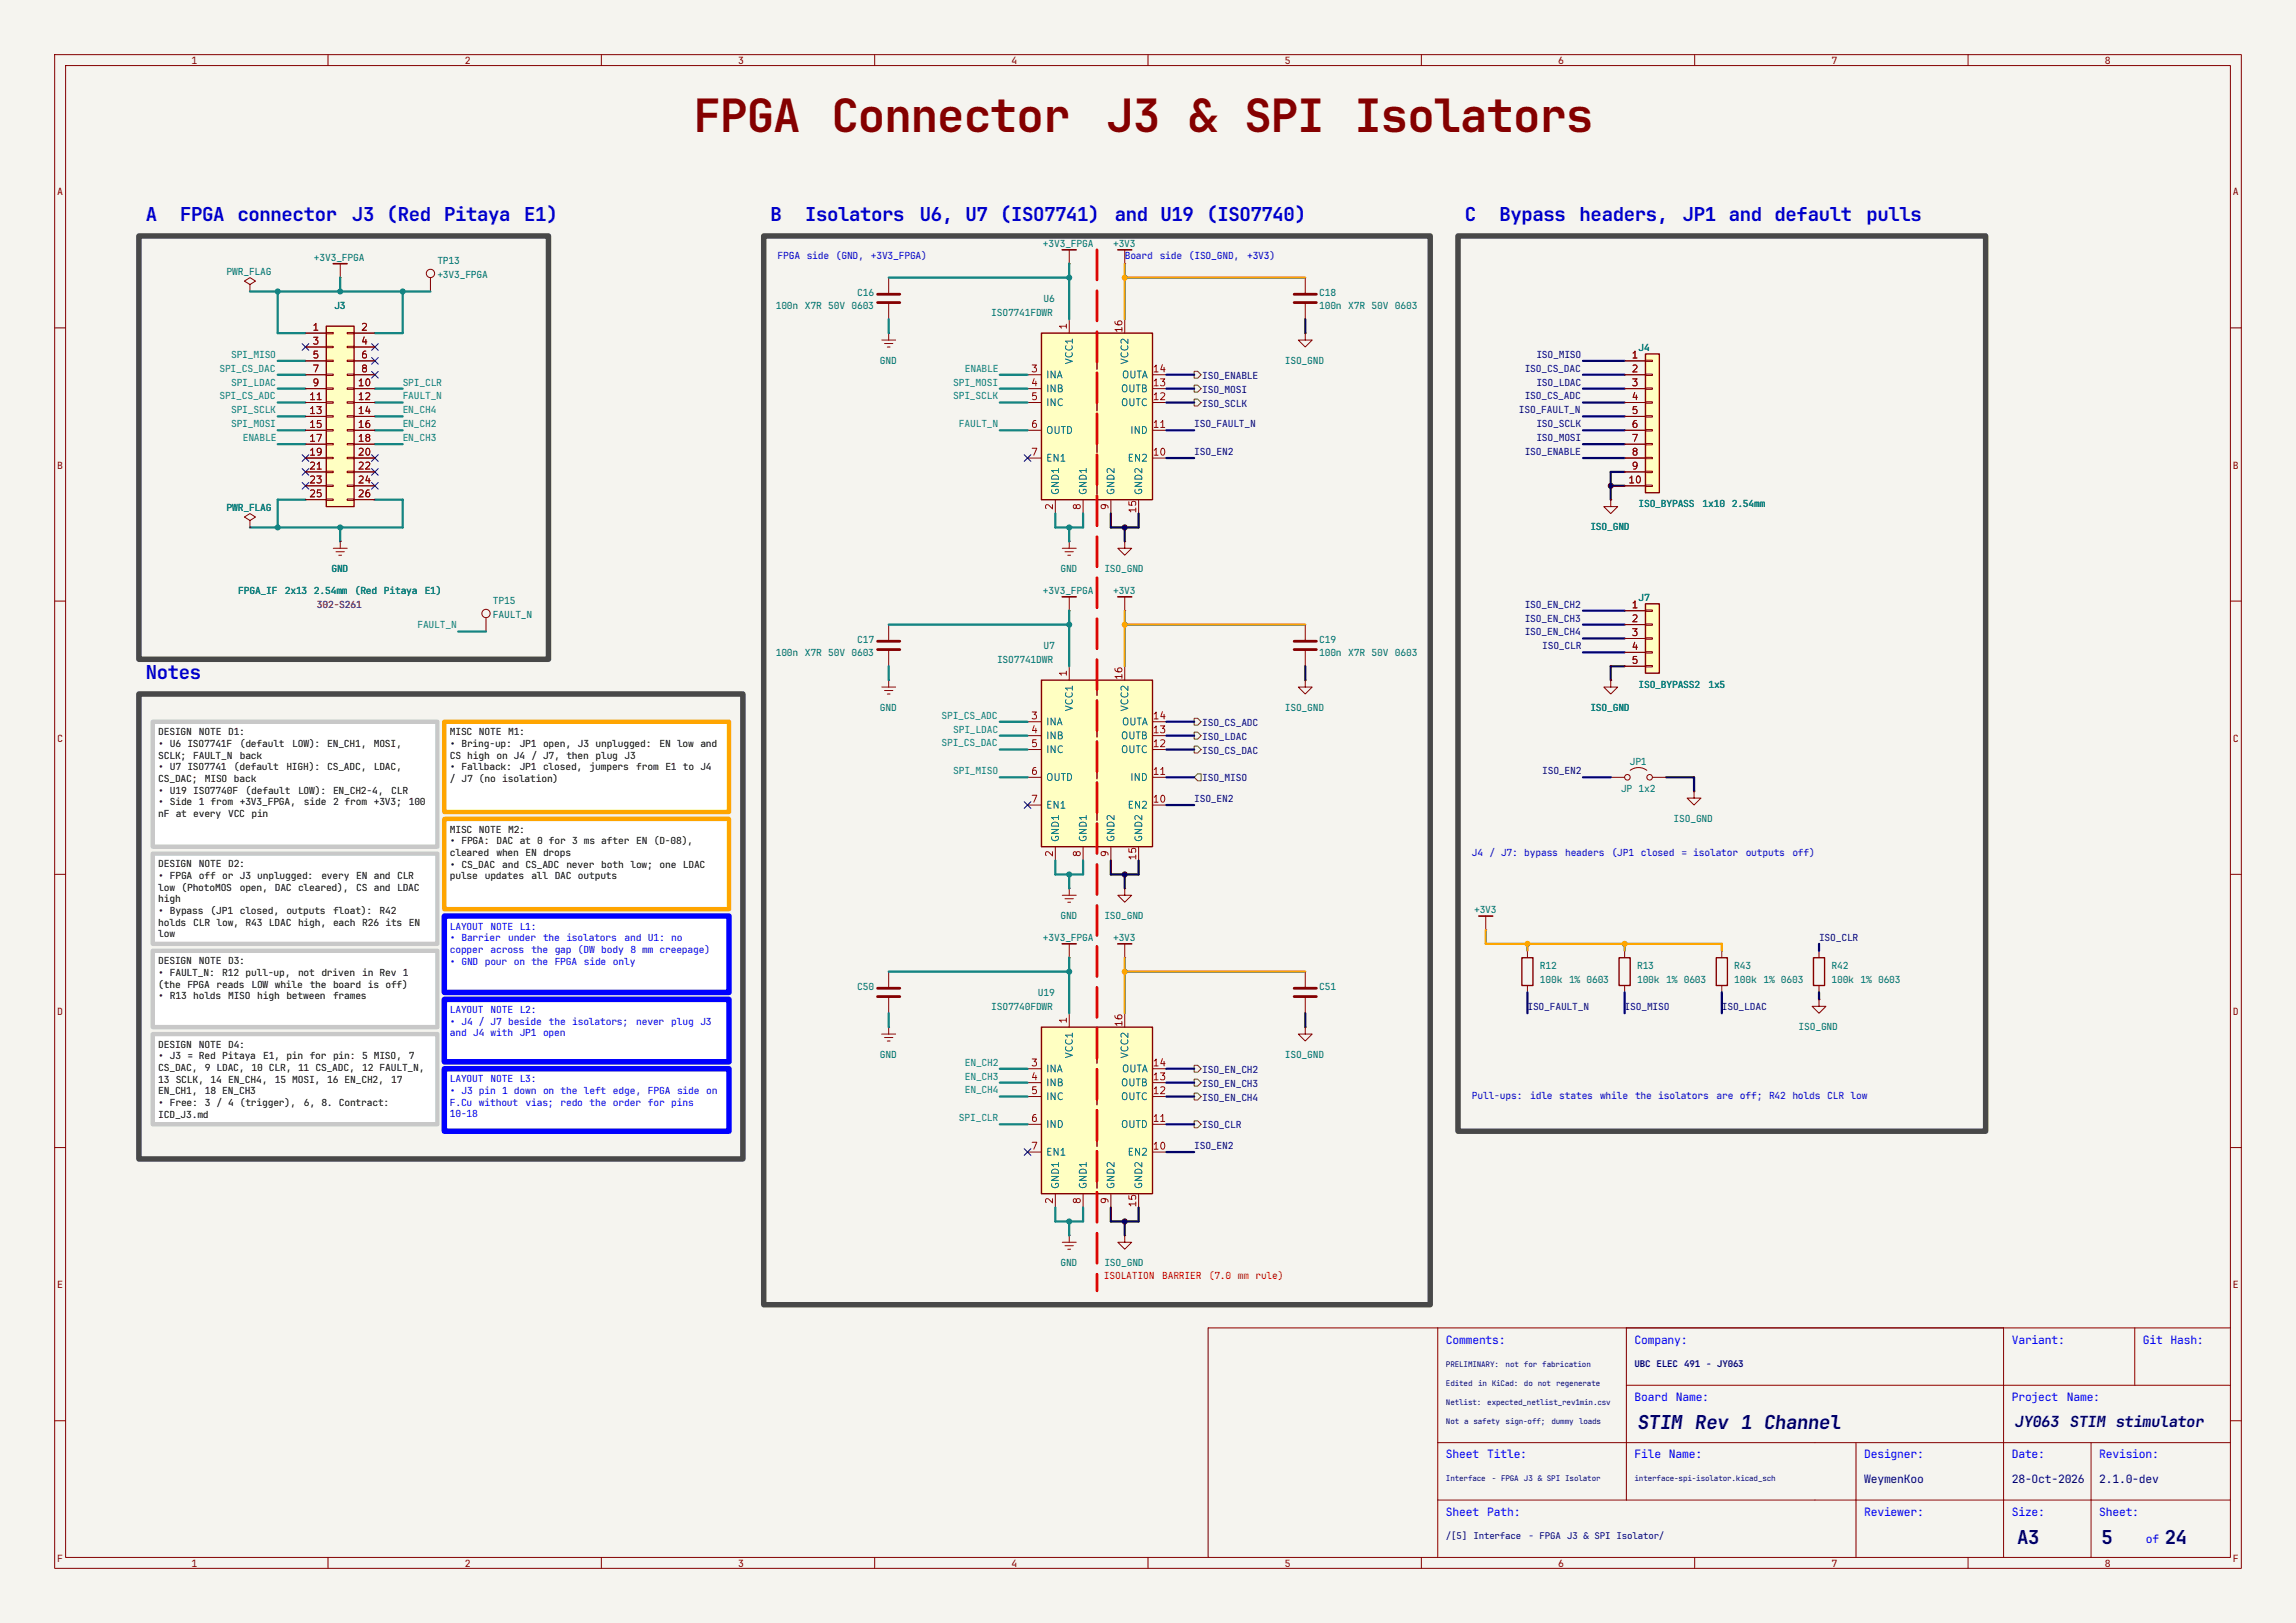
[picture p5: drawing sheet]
<svg xmlns="http://www.w3.org/2000/svg" width="420mm" height="297mm" viewBox="0 0 420 297" stroke-linecap="round" stroke-linejoin="round" font-family="sans-serif">
<defs><g id="words">
<g font-size="8.4" fill="#840000">
<text x="126.9" y="24.1">FPGA Connector</text>
<text x="202.4" y="24.1">J3 &amp; SPI Isolators</text>
</g>
<g font-size="3.5" fill="#0000c2">
<text x="26.7" y="40.4">A</text>
<text x="33" y="40.4">FPGA connector</text>
<text x="64.4" y="40.4">J3 (Red Pitaya</text>
<text x="95.9" y="40.4">E1)</text>
<text x="141" y="40.4">B</text>
<text x="147.3" y="40.4">Isolators</text>
<text x="168.2" y="40.4">U6, U7 (ISO7741)</text>
<text x="203.9" y="40.4">and U19 (ISO7740)</text>
<text x="268" y="40.4">C</text>
<text x="274.3" y="40.4">Bypass</text>
<text x="289" y="40.4">headers,</text>
<text x="307.8" y="40.4">JP1 and default</text>
<text x="341.4" y="40.4">pulls</text>
<text x="26.7" y="124.2">Notes</text>
</g>
<g font-size="3.5" fill="#00007f">
<text x="299.5" y="261.5">STIM Rev 1 Channel</text>
<text x="369" y="282.5">A3</text>
<text x="384.4" y="282.5">5</text>
<text x="396" y="282.5">24</text>
</g>
<g font-size="2.8" fill="#00007f">
<text x="368.5" y="261.2">JY063</text>
<text x="378.6" y="261.2">STIM stimulator</text>
</g>
<g font-size="2.1" fill="#00f">
<text x="264.5" y="245.9">Comments:</text>
<text x="299" y="245.9">Company:</text>
<text x="368" y="245.9">Variant:</text>
<text x="392" y="245.9">Git Hash:</text>
<text x="299" y="256.4">Board</text>
<text x="306.6" y="256.4">Name:</text>
<text x="368" y="256.4">Project</text>
<text x="378.1" y="256.4">Name:</text>
<text x="264.5" y="266.9">Sheet</text>
<text x="272.1" y="266.9">Title:</text>
<text x="299" y="266.9">File Name:</text>
<text x="341" y="266.9">Designer:</text>
<text x="368" y="266.9">Date:</text>
<text x="384" y="266.9">Revision:</text>
<text x="264.5" y="277.4">Sheet</text>
<text x="272.1" y="277.4">Path:</text>
<text x="341" y="277.4">Reviewer:</text>
<text x="368" y="277.4">Size:</text>
<text x="384" y="277.4">Sheet:</text>
<text x="392.5" y="282.4">of</text>
</g>
<g font-size="2.1" fill="#00007f">
<text x="341" y="271.4">WeymenKoo</text>
<text x="368" y="271.4">28-Oct-2026</text>
<text x="384" y="271.4">2.1.0-dev</text>
</g>
<g font-size="1.8" fill="#840000">
<text x="35" y="11.8">1</text>
<text x="85" y="11.8">2</text>
<text x="135" y="11.8">3</text>
<text x="185" y="11.8">4</text>
<text x="235" y="11.8">5</text>
<text x="285" y="11.8">6</text>
<text x="335" y="11.8">7</text>
<text x="385" y="11.8">8</text>
<text x="10.5" y="35.8">A</text>
<text x="408.4" y="35.8">A</text>
<text x="10.5" y="85.8">B</text>
<text x="408.4" y="85.8">B</text>
<text x="10.5" y="135.8">C</text>
<text x="408.4" y="135.8">C</text>
<text x="10.5" y="185.8">D</text>
<text x="408.4" y="185.8">D</text>
<text x="10.5" y="235.8">E</text>
<text x="408.4" y="235.8">E</text>
<text x="10.5" y="285.8">F</text>
<text x="35" y="286.8">1</text>
<text x="85" y="286.8">2</text>
<text x="135" y="286.8">3</text>
<text x="185" y="286.8">4</text>
<text x="235" y="286.8">5</text>
<text x="285" y="286.8">6</text>
<text x="335" y="286.8">7</text>
<text x="385" y="286.8">8</text>
<text x="408.4" y="285.8">F</text>
</g>
<g font-size="1.8" fill="#006464">
<text x="57.4" y="47.7">+3V3_FPGA</text>
<text x="190.8" y="45.2">+3V3_FPGA</text>
<text x="203.6" y="45.2">+3V3</text>
<text x="41.5" y="50.3">PWR_FLAG</text>
<text x="80" y="48.4">TP13</text>
<text x="80" y="50.9">+3V3_FPGA</text>
<text x="61.2" y="56.6">J3</text>
<text x="141.9" y="56.6">100n X7R 50V 0603</text>
<text x="156.8" y="54.1">C16</text>
<text x="181.3" y="57.9">ISO7741FDWR</text>
<text x="190.9" y="55.4">U6</text>
<text x="241.3" y="56.6">100n X7R 50V 0603</text>
<text x="241.3" y="54.1">C18</text>
<text x="299.7" y="64.2">J4</text>
<text x="161" y="66.5">GND</text>
<text x="235" y="66.5">ISO_GND</text>
<text x="41.5" y="93.5">PWR_FLAG</text>
<text x="299.7" y="92.8">ISO_BYPASS</text>
<text x="311.4" y="92.8">1x10 2.54mm</text>
<text x="290.9" y="97">ISO_GND</text>
<text x="60.6" y="104.6">GND</text>
<text x="194" y="104.6">GND</text>
<text x="202" y="104.6">ISO_GND</text>
<text x="43.6" y="108.7">FPGA_IF</text>
<text x="52.1" y="108.7">2x13 2.54mm</text>
<text x="64.9" y="108.7">(Red Pitaya</text>
<text x="77.7" y="108.7">E1)</text>
<text x="90.2" y="110.6">TP15</text>
<text x="90.2" y="113.1">FAULT_N</text>
<text x="190.8" y="108.7">+3V3_FPGA</text>
<text x="203.6" y="108.7">+3V3</text>
<text x="299.7" y="110">J7</text>
<text x="156.8" y="117.6">C17</text>
<text x="190.9" y="118.9">U7</text>
<text x="241.3" y="117.6">C19</text>
<text x="141.9" y="120.1">100n X7R 50V 0603</text>
<text x="182.4" y="121.4">ISO7741DWR</text>
<text x="241.3" y="120.1">100n X7R 50V 0603</text>
<text x="299.7" y="125.8">ISO_BYPASS2</text>
<text x="312.5" y="125.8">1x5</text>
<text x="161" y="130">GND</text>
<text x="235" y="130">ISO_GND</text>
<text x="290.9" y="130">ISO_GND</text>
<text x="298.1" y="139.9">JP1</text>
<text x="296.5" y="144.9">JP 1x2</text>
<text x="306.1" y="150.4">ISO_GND</text>
<text x="269.6" y="167.1">+3V3</text>
<text x="190.8" y="172.2">+3V3_FPGA</text>
<text x="194" y="168.1">GND</text>
<text x="202" y="168.1">ISO_GND</text>
<text x="203.6" y="172.2">+3V3</text>
<text x="281.7" y="177.3">R12</text>
<text x="281.7" y="179.8">100k 1% 0603</text>
<text x="299.5" y="177.3">R13</text>
<text x="299.5" y="179.8">100k 1% 0603</text>
<text x="317.2" y="177.3">R43</text>
<text x="317.2" y="179.8">100k 1% 0603</text>
<text x="335" y="177.3">R42</text>
<text x="335" y="179.8">100k 1% 0603</text>
<text x="156.8" y="181.1">C50</text>
<text x="181.3" y="184.9">ISO7740FDWR</text>
<text x="189.8" y="182.4">U19</text>
<text x="241.3" y="181.1">C51</text>
<text x="329" y="188.5">ISO_GND</text>
<text x="161" y="193.5">GND</text>
<text x="235" y="193.5">ISO_GND</text>
<text x="194" y="231.6">GND</text>
<text x="202" y="231.6">ISO_GND</text>
</g>
<g font-size="1.8" fill="#0000c2">
<text x="142.2" y="47.4">FPGA side (GND,</text>
<text x="159.3" y="47.4">+3V3_FPGA)</text>
<text x="205.7" y="47.4">Board</text>
<text x="212.1" y="47.4">side (ISO_GND,</text>
<text x="228.1" y="47.4">+3V3)</text>
<text x="269.2" y="156.6">J4 / J7: bypass</text>
<text x="286.3" y="156.6">headers</text>
<text x="294.8" y="156.6">(JP1 closed</text>
<text x="307.6" y="156.6">= isolator</text>
<text x="319.3" y="156.6">outputs</text>
<text x="327.9" y="156.6">off)</text>
<text x="269.2" y="201">Pull-ups:</text>
<text x="279.9" y="201">idle states</text>
<text x="292.7" y="201">while</text>
<text x="299.1" y="201">the isolators</text>
<text x="314" y="201">are off; R42 holds</text>
<text x="334.3" y="201">CLR low</text>
</g>
<g font-size="1.8" fill="#008484">
<text x="42.3" y="65.5">SPI_MISO</text>
<text x="40.1" y="68">SPI_CS_DAC</text>
<text x="42.3" y="70.6">SPI_LDAC</text>
<text x="73.7" y="70.6">SPI_CLR</text>
<text x="174.4" y="70.6">SPI_MOSI</text>
<text x="176.5" y="68">ENABLE</text>
<text x="40.1" y="73.1">SPI_CS_ADC</text>
<text x="42.3" y="75.6">SPI_SCLK</text>
<text x="73.7" y="73.1">FAULT_N</text>
<text x="73.7" y="75.6">EN_CH4</text>
<text x="174.4" y="73.1">SPI_SCLK</text>
<text x="42.3" y="78.2">SPI_MOSI</text>
<text x="44.4" y="80.7">ENABLE</text>
<text x="73.7" y="80.7">EN_CH3</text>
<text x="73.7" y="78.2">EN_CH2</text>
<text x="175.4" y="78.2">FAULT_N</text>
<text x="76.4" y="115">FAULT_N</text>
<text x="172.2" y="131.5">SPI_CS_ADC</text>
<text x="172.2" y="136.6">SPI_CS_DAC</text>
<text x="174.4" y="134.1">SPI_LDAC</text>
<text x="174.4" y="141.7">SPI_MISO</text>
<text x="176.5" y="197.6">EN_CH3</text>
<text x="176.5" y="195">EN_CH2</text>
<text x="176.5" y="200.1">EN_CH4</text>
<text x="175.4" y="205.2">SPI_CLR</text>
</g>
<g font-size="1.8" fill="#000084">
<text x="281" y="65.5">ISO_MISO</text>
<text x="219.9" y="69.3">ISO_ENABLE</text>
<text x="219.9" y="71.9">ISO_MOSI</text>
<text x="278.9" y="68">ISO_CS_DAC</text>
<text x="281" y="70.6">ISO_LDAC</text>
<text x="219.9" y="74.4">ISO_SCLK</text>
<text x="277.8" y="75.6">ISO_FAULT_N</text>
<text x="278.9" y="73.1">ISO_CS_ADC</text>
<text x="218.4" y="83.3">ISO_EN2</text>
<text x="218.4" y="78.2">ISO_FAULT_N</text>
<text x="278.9" y="83.3">ISO_ENABLE</text>
<text x="281" y="80.7">ISO_MOSI</text>
<text x="281" y="78.2">ISO_SCLK</text>
<text x="278.9" y="111.2">ISO_EN_CH2</text>
<text x="278.9" y="113.7">ISO_EN_CH3</text>
<text x="278.9" y="116.3">ISO_EN_CH4</text>
<text x="282.1" y="118.8">ISO_CLR</text>
<text x="219.9" y="137.9">ISO_CS_DAC</text>
<text x="219.9" y="135.4">ISO_LDAC</text>
<text x="219.9" y="132.8">ISO_CS_ADC</text>
<text x="219.9" y="143">ISO_MISO</text>
<text x="282.1" y="141.7">ISO_EN2</text>
<text x="218.4" y="146.8">ISO_EN2</text>
<text x="332.7" y="172.2">ISO_CLR</text>
<text x="279.4" y="184.9">ISO_FAULT_N</text>
<text x="297.2" y="184.9">ISO_MISO</text>
<text x="315" y="184.9">ISO_LDAC</text>
<text x="219.9" y="196.3">ISO_EN_CH2</text>
<text x="219.9" y="198.9">ISO_EN_CH3</text>
<text x="219.9" y="201.4">ISO_EN_CH4</text>
<text x="219.9" y="206.5">ISO_CLR</text>
<text x="218.4" y="210.3">ISO_EN2</text>
</g>
<text font-size="1.8" fill="#840084" x="58" y="111.2">302-S261</text>
<g font-size="1.8">
<text x="28.9" y="134.6">DESIGN</text>
<text x="28.9" y="136.7">• U6 ISO7741F</text>
<text x="36.4" y="134.6">NOTE D1:</text>
<text x="43.9" y="136.7">(default</text>
<text x="53.5" y="136.7">LOW):</text>
<text x="59.8" y="136.7">EN_CH1,</text>
<text x="68.4" y="136.7">MOSI,</text>
<text x="82.3" y="134.6">MISC NOTE M1:</text>
<text x="82.3" y="136.7">• Bring-up:</text>
<text x="95.1" y="136.7">JP1 open,</text>
<text x="105.7" y="136.7">J3 unplugged:</text>
<text x="120.6" y="136.7">EN low and</text>
<text x="28.9" y="138.8">SCLK;</text>
<text x="28.9" y="141">• U7 ISO7741</text>
<text x="28.9" y="143.1">CS_DAC;</text>
<text x="35.3" y="138.8">FAULT_N</text>
<text x="37.5" y="143.1">MISO back</text>
<text x="42.8" y="141">(default</text>
<text x="43.9" y="138.8">back</text>
<text x="52.4" y="141">HIGH):</text>
<text x="59.8" y="141">CS_ADC,</text>
<text x="68.4" y="141">LDAC,</text>
<text x="82.3" y="138.8">CS high on J4 / J7, then plug J3</text>
<text x="82.3" y="141">• Fallback:</text>
<text x="82.3" y="143.1">/ J7 (no isolation)</text>
<text x="95.1" y="141">JP1 closed,</text>
<text x="107.9" y="141">jumpers</text>
<text x="116.4" y="141">from E1 to J4</text>
<text x="28.9" y="145.2">• U19 ISO7740F</text>
<text x="28.9" y="147.4">• Side 1 from +3V3_FPGA,</text>
<text x="28.9" y="149.5">nF at every</text>
<text x="41.7" y="149.5">VCC pin</text>
<text x="44.9" y="145.2">(default</text>
<text x="54.5" y="145.2">LOW):</text>
<text x="55.6" y="147.4">side 2 from +3V3;</text>
<text x="60.9" y="145.2">EN_CH2-4,</text>
<text x="71.6" y="145.2">CLR</text>
<text x="74.8" y="147.4">100</text>
<text x="82.3" y="152.3">MISC NOTE M2:</text>
<text x="82.3" y="154.5">• FPGA:</text>
<text x="90.8" y="154.5">DAC at 0 for 3 ms after</text>
<text x="116.4" y="154.5">EN (D-08),</text>
<text x="28.9" y="158.7">DESIGN</text>
<text x="28.9" y="160.8">• FPGA off or J3 unplugged:</text>
<text x="36.4" y="158.7">NOTE D2:</text>
<text x="58.8" y="160.8">every</text>
<text x="65.2" y="160.8">EN and CLR</text>
<text x="82.3" y="156.6">cleared</text>
<text x="82.3" y="158.7">• CS_DAC</text>
<text x="82.3" y="160.9">pulse</text>
<text x="88.7" y="160.9">updates</text>
<text x="90.8" y="156.6">when EN drops</text>
<text x="91.9" y="158.7">and CS_ADC</text>
<text x="97.2" y="160.9">all DAC outputs</text>
<text x="103.6" y="158.7">never</text>
<text x="110" y="158.7">both low; one LDAC</text>
<text x="28.9" y="163">low (PhotoMOS</text>
<text x="28.9" y="165.1">high</text>
<text x="28.9" y="167.2">• Bypass</text>
<text x="38.5" y="167.2">(JP1 closed,</text>
<text x="43.9" y="163">open,</text>
<text x="50.3" y="163">DAC cleared),</text>
<text x="52.4" y="167.2">outputs</text>
<text x="60.9" y="167.2">float):</text>
<text x="65.2" y="163">CS and LDAC</text>
<text x="69.4" y="167.2">R42</text>
<text x="28.9" y="169.4">holds</text>
<text x="28.9" y="171.5">low</text>
<text x="35.3" y="169.4">CLR low, R43 LDAC high,</text>
<text x="60.9" y="169.4">each R26 its EN</text>
<text x="28.9" y="176.5">DESIGN</text>
<text x="28.9" y="178.6">• FAULT_N:</text>
<text x="36.4" y="176.5">NOTE D3:</text>
<text x="40.7" y="178.6">R12 pull-up,</text>
<text x="54.5" y="178.6">not driven</text>
<text x="66.2" y="178.6">in Rev 1</text>
<text x="28.9" y="180.7">(the FPGA reads</text>
<text x="28.9" y="182.9">• R13 holds</text>
<text x="41.7" y="182.9">MISO high between</text>
<text x="46" y="180.7">LOW while</text>
<text x="56.7" y="180.7">the board</text>
<text x="60.9" y="182.9">frames</text>
<text x="67.3" y="180.7">is off)</text>
<text x="28.9" y="191.7">DESIGN</text>
<text x="36.4" y="191.7">NOTE D4:</text>
<text x="28.9" y="193.9">• J3 = Red Pitaya</text>
<text x="28.9" y="196">CS_DAC,</text>
<text x="37.5" y="196">9 LDAC,</text>
<text x="46" y="196">10 CLR, 11 CS_ADC,</text>
<text x="48.1" y="193.9">E1, pin for pin: 5 MISO,</text>
<text x="66.2" y="196">12 FAULT_N,</text>
<text x="74.8" y="193.9">7</text>
<text x="28.9" y="198.1">13 SCLK,</text>
<text x="28.9" y="200.3">EN_CH1,</text>
<text x="28.9" y="202.4">• Free:</text>
<text x="37.5" y="200.3">18 EN_CH3</text>
<text x="37.5" y="202.4">3 / 4 (trigger),</text>
<text x="38.5" y="198.1">14 EN_CH4,</text>
<text x="50.3" y="198.1">15 MOSI,</text>
<text x="55.6" y="202.4">6, 8. Contract:</text>
<text x="59.8" y="198.1">16 EN_CH2,</text>
<text x="71.6" y="198.1">17</text>
<text x="28.9" y="204.5">ICD_J3.md</text>
</g>
<g font-size="1.8" fill="#00f">
<text x="82.3" y="170.1">LAYOUT</text>
<text x="82.3" y="172.3">• Barrier</text>
<text x="89.7" y="170.1">NOTE L1:</text>
<text x="92.9" y="172.3">under</text>
<text x="99.3" y="172.3">the isolators</text>
<text x="114.3" y="172.3">and U1: no</text>
<text x="82.3" y="174.4">copper</text>
<text x="82.3" y="176.5">• GND pour on the FPGA side only</text>
<text x="89.7" y="174.4">across</text>
<text x="97.2" y="174.4">the gap (DW body 8 mm creepage)</text>
<text x="82.3" y="185.4">LAYOUT</text>
<text x="89.7" y="185.4">NOTE L2:</text>
<text x="82.3" y="187.5">• J4 / J7 beside</text>
<text x="82.3" y="189.6">and J4 with JP1 open</text>
<text x="100.4" y="187.5">the isolators;</text>
<text x="116.4" y="187.5">never</text>
<text x="122.8" y="187.5">plug J3</text>
<text x="82.3" y="198.1">LAYOUT</text>
<text x="82.3" y="200.2">• J3 pin 1 down on the left edge,</text>
<text x="82.3" y="202.3">F.Cu without</text>
<text x="89.7" y="198.1">NOTE L3:</text>
<text x="96.1" y="202.3">vias;</text>
<text x="102.5" y="202.3">redo the order</text>
<text x="118.5" y="200.2">FPGA side on</text>
<text x="118.5" y="202.3">for pins</text>
<text x="82.3" y="204.5">10-18</text>
</g>
<g font-size="1.8" fill="#f00">
<text x="201.9" y="234.1">ISOLATION</text>
<text x="212.6" y="234.1">BARRIER</text>
<text x="221.1" y="234.1">(7.0 mm rule)</text>
</g>
<g font-size="1.7" fill="#00007f">
<text x="299" y="250.2">UBC ELEC 491 - JY063</text>
<text x="264.5" y="281.7">/[5] Interface</text>
<text x="279.6" y="281.7">- FPGA J3 &amp; SPI Isolator/</text>
</g>
<g font-size="1.4" fill="#00007f">
<text x="264.5" y="250.1">PRELIMINARY:</text>
<text x="275.4" y="250.1">not for fabrication</text>
<text x="264.5" y="253.6">Edited</text>
<text x="264.5" y="257.1">Netlist:</text>
<text x="270.4" y="253.6">in KiCad:</text>
<text x="272.1" y="257.1">expected_netlist_rev1min.csv</text>
<text x="278.8" y="253.6">do not regenerate</text>
<text x="264.5" y="260.6">Not a safety</text>
<text x="275.4" y="260.6">sign-off;</text>
<text x="283.8" y="260.6">dummy</text>
<text x="288.8" y="260.6">loads</text>
<text x="264.5" y="271.1">Interface</text>
<text x="272.9" y="271.1">- FPGA J3 &amp; SPI Isolator</text>
<text x="299" y="271.1">interface-spi-isolator.kicad_sch</text>
</g>
<g font-size="1.3" fill="#a90000">
<text x="57.1" y="60.8">1</text>
<text x="57.1" y="63.4">3</text>
<text x="57.1" y="65.9">5</text>
<text x="65.9" y="60.8">2</text>
<text x="65.9" y="63.4">4</text>
<text x="65.9" y="65.9">6</text>
<text x="195.4" y="60.4" transform="rotate(-90 195.4 60.4)">1</text>
<text x="205.6" y="61" transform="rotate(-90 205.6 61)">16</text>
<text x="298.4" y="65.9">1</text>
<text x="57.1" y="68.4">7</text>
<text x="57.1" y="71">9</text>
<text x="65.3" y="71">10</text>
<text x="65.9" y="68.4">8</text>
<text x="188.5" y="68.4">3</text>
<text x="188.5" y="71">4</text>
<text x="210.8" y="71">13</text>
<text x="210.8" y="68.4">14</text>
<text x="298.4" y="68.4">2</text>
<text x="298.4" y="71">3</text>
<text x="56.4" y="73.5">11</text>
<text x="56.4" y="76.1">13</text>
<text x="65.3" y="73.5">12</text>
<text x="65.3" y="76.1">14</text>
<text x="188.5" y="73.5">5</text>
<text x="210.8" y="73.5">12</text>
<text x="298.4" y="73.5">4</text>
<text x="298.4" y="76.1">5</text>
<text x="56.4" y="78.6">15</text>
<text x="56.4" y="81.1">17</text>
<text x="56.4" y="83.7">19</text>
<text x="65.3" y="78.6">16</text>
<text x="65.3" y="81.1">18</text>
<text x="65.3" y="83.7">20</text>
<text x="188.5" y="78.6">6</text>
<text x="188.5" y="83.7">7</text>
<text x="210.8" y="83.7">10</text>
<text x="210.8" y="78.6">11</text>
<text x="298.4" y="78.6">6</text>
<text x="298.4" y="81.1">7</text>
<text x="298.4" y="83.7">8</text>
<text x="56.4" y="86.2">21</text>
<text x="56.4" y="88.8">23</text>
<text x="65.3" y="86.2">22</text>
<text x="65.3" y="88.8">24</text>
<text x="297.7" y="88.8">10</text>
<text x="298.4" y="86.2">9</text>
<text x="56.4" y="91.3">25</text>
<text x="65.3" y="91.3">26</text>
<text x="192.9" y="93.4" transform="rotate(-90 192.9 93.4)">2</text>
<text x="198" y="93.4" transform="rotate(-90 198 93.4)">8</text>
<text x="203.1" y="93.4" transform="rotate(-90 203.1 93.4)">9</text>
<text x="208.1" y="94" transform="rotate(-90 208.1 94)">15</text>
<text x="298.4" y="111.6">1</text>
<text x="298.4" y="114.2">2</text>
<text x="298.4" y="116.7">3</text>
<text x="298.4" y="119.2">4</text>
<text x="195.4" y="123.9" transform="rotate(-90 195.4 123.9)">1</text>
<text x="205.6" y="124.5" transform="rotate(-90 205.6 124.5)">16</text>
<text x="298.4" y="121.8">5</text>
<text x="188.5" y="131.9">3</text>
<text x="210.8" y="131.9">14</text>
<text x="188.5" y="134.5">4</text>
<text x="188.5" y="137">5</text>
<text x="210.8" y="137">12</text>
<text x="210.8" y="134.5">13</text>
<text x="188.5" y="142.1">6</text>
<text x="210.8" y="142.1">11</text>
<text x="188.5" y="147.2">7</text>
<text x="210.8" y="147.2">10</text>
<text x="192.9" y="156.9" transform="rotate(-90 192.9 156.9)">2</text>
<text x="198" y="156.9" transform="rotate(-90 198 156.9)">8</text>
<text x="203.1" y="156.9" transform="rotate(-90 203.1 156.9)">9</text>
<text x="208.1" y="157.5" transform="rotate(-90 208.1 157.5)">15</text>
<text x="195.4" y="187.4" transform="rotate(-90 195.4 187.4)">1</text>
<text x="205.6" y="188" transform="rotate(-90 205.6 188)">16</text>
<text x="188.5" y="195.4">3</text>
<text x="188.5" y="198">4</text>
<text x="210.8" y="198">13</text>
<text x="210.8" y="195.4">14</text>
<text x="188.5" y="200.5">5</text>
<text x="210.8" y="200.5">12</text>
<text x="188.5" y="205.6">6</text>
<text x="210.8" y="205.6">11</text>
<text x="188.5" y="210.7">7</text>
<text x="210.8" y="210.7">10</text>
<text x="192.9" y="220.4" transform="rotate(-90 192.9 220.4)">2</text>
<text x="198" y="220.4" transform="rotate(-90 198 220.4)">8</text>
<text x="203.1" y="220.4" transform="rotate(-90 203.1 220.4)">9</text>
<text x="208.1" y="221" transform="rotate(-90 208.1 221)">15</text>
</g>
<g font-size="1.3" fill="#006464">
<text x="191.2" y="69.5">INA</text>
<text x="196.5" y="66.8" transform="rotate(-90 196.5 66.8)">VCC1</text>
<text x="205.1" y="69.5">OUTA</text>
<text x="206.7" y="66.8" transform="rotate(-90 206.7 66.8)">VCC2</text>
<text x="191.2" y="72.1">INB</text>
<text x="191.2" y="74.6">INC</text>
<text x="204.9" y="74.6">OUTC</text>
<text x="204.9" y="72.1">OUTB</text>
<text x="191.2" y="79.7">OUTD</text>
<text x="206.6" y="79.7">IND</text>
<text x="191.2" y="84.8">EN1</text>
<text x="206.1" y="84.8">EN2</text>
<text x="194" y="90.7" transform="rotate(-90 194 90.7)">GND1</text>
<text x="199.1" y="90.7" transform="rotate(-90 199.1 90.7)">GND1</text>
<text x="204.2" y="90.7" transform="rotate(-90 204.2 90.7)">GND2</text>
<text x="209.2" y="90.7" transform="rotate(-90 209.2 90.7)">GND2</text>
<text x="196.5" y="130.3" transform="rotate(-90 196.5 130.3)">VCC1</text>
<text x="206.7" y="130.3" transform="rotate(-90 206.7 130.3)">VCC2</text>
<text x="191.2" y="133">INA</text>
<text x="191.2" y="135.6">INB</text>
<text x="204.9" y="135.6">OUTB</text>
<text x="205.1" y="133">OUTA</text>
<text x="191.2" y="138.1">INC</text>
<text x="191.2" y="143.2">OUTD</text>
<text x="204.9" y="138.1">OUTC</text>
<text x="206.6" y="143.2">IND</text>
<text x="191.2" y="148.3">EN1</text>
<text x="206.1" y="148.3">EN2</text>
<text x="194" y="154.2" transform="rotate(-90 194 154.2)">GND1</text>
<text x="199.1" y="154.2" transform="rotate(-90 199.1 154.2)">GND1</text>
<text x="204.2" y="154.2" transform="rotate(-90 204.2 154.2)">GND2</text>
<text x="209.2" y="154.2" transform="rotate(-90 209.2 154.2)">GND2</text>
<text x="191.2" y="196.5">INA</text>
<text x="196.5" y="193.8" transform="rotate(-90 196.5 193.8)">VCC1</text>
<text x="205.1" y="196.5">OUTA</text>
<text x="206.7" y="193.8" transform="rotate(-90 206.7 193.8)">VCC2</text>
<text x="191.2" y="199.1">INB</text>
<text x="191.2" y="201.6">INC</text>
<text x="204.9" y="201.6">OUTC</text>
<text x="204.9" y="199.1">OUTB</text>
<text x="191.2" y="206.7">IND</text>
<text x="204.9" y="206.7">OUTD</text>
<text x="191.2" y="211.8">EN1</text>
<text x="206.1" y="211.8">EN2</text>
<text x="194" y="217.7" transform="rotate(-90 194 217.7)">GND1</text>
<text x="199.1" y="217.7" transform="rotate(-90 199.1 217.7)">GND1</text>
<text x="204.2" y="217.7" transform="rotate(-90 204.2 217.7)">GND2</text>
<text x="209.2" y="217.7" transform="rotate(-90 209.2 217.7)">GND2</text>
</g>
</g></defs>
<path d="M0 0h420v297h-420z" fill="#f5f4ef" stroke="#f5f4ef" stroke-width=".18"/>
<g fill="none" stroke="#840000" stroke-width=".18">
<path d="M10 10h400v277h-400zM12 12h396v273h-396zM60 10v2M110 10v2M160 10v2M210 10v2M260 10v2M310 10v2M360 10v2M10 60h2M408 60h2M10 110h2"/>
<path d="M408 110h2M10 160h2M408 160h2M10 210h2M408 210h2M263 243v42M297.5 253.5h110.5M297.5 243v31.5M366.5 243v42M390.5 243v10.5M408 243h-187v42M10 260h2"/>
<path d="M263 274.5h145M263 264h145M339.5 264v21M382.5 264v21M408 260h2M60 285v2M110 285v2M160 285v2M210 285v2M260 285v2M310 285v2M360 285v2"/>
</g>
<g fill="#fff">
<path d="M81.3 195.6h52v11.4h-52z"/>
<path d="M81.3 182.9h52v11.4h-52z"/>
<path d="M81.3 167.6h52v14h-52z"/>
<path d="M81.3 149.9h52v16.5h-52z"/>
<path d="M81.3 132.1h52v16.5h-52z"/>
<path d="M27.9 189.2h52.1v16.5h-52.1z"/>
<path d="M27.9 132.1h52.1v22.8h-52.1z"/>
<path d="M27.9 174h52.1v14h-52.1z"/>
<path d="M27.9 156.2h52.1v16.5h-52.1z"/>
</g>
<g fill="none" stroke="#840000" stroke-width=".18">
<path d="M45.7 95.3l1-.7-1-.6-1 .6 1 .7v1.2M45.7 96.5h.1M62.2 99.1h.1M62.2 99.1v1.2M61 100.3h2.5M61.5 101h1.5M62 101.6h.5M88.9 113v2.6M294.6 142.2h2.6M298.2 141a2.54 2.54 0 0 1 3 0M302.3 142.2h2.5M315 174v1.3"/>
<path d="M315 180.3v1.3"/>
<circle cx="88.9" cy="112.3" r=".76"/>
<circle cx="297.7" cy="142.2" r=".51"/>
<circle cx="301.8" cy="142.2" r=".51"/>
</g>
<path d="M313.9 175.3h2.1v5h-2.1z" fill="none" stroke="#840000" stroke-width=".25"/>
<path d="M59.7 59.7h5.1v33h-5.1z" fill="#ffffc2"/>
<path d="M59.7 59.7h5.1v33h-5.1z" fill="none" stroke="#840000" stroke-width=".25"/>
<g fill="none" stroke="#840000" stroke-width=".18">
<path d="M45.7 52.1l1-.7-1-.6-1 .6 1 .7v1.2M45.7 53.3h.1M62.2 50.8h.1M62.2 48.3v2.5M78.7 50.8v2.5M162.6 50.8v2.8M162.6 55.6v2.8M195.6 48.3h.1M195.6 45.7v2.6M55.9 61h3.8M55.9 63.5h3.8M55.9 66h3.8"/>
<path d="M55.9 68.6h3.8M55.9 71.1h3.8M55.9 73.7h3.8M55.9 76.2h3.8M55.9 78.7h3.8M59.7 60.8h1.3v.3h-1.3zM59.7 63.4h1.3v.2h-1.3zM59.7 65.9h1.3v.3h-1.3zM59.7 68.5h1.3v.2h-1.3zM59.7 71h1.3v.2h-1.3zM59.7 73.5h1.3v.3h-1.3zM59.7 76.1h1.3v.2h-1.3z"/>
<path d="M59.7 78.6h1.3v.3h-1.3zM63.5 60.8h1.3v.3h-1.3zM63.5 63.4h1.3v.2h-1.3zM63.5 65.9h1.3v.3h-1.3zM63.5 68.5h1.3v.2h-1.3zM63.5 71h1.3v.2h-1.3zM63.5 73.5h1.3v.3h-1.3zM63.5 76.1h1.3v.2h-1.3zM63.5 78.6h1.3v.3h-1.3zM64.8 61h3.8M64.8 63.5h3.8M64.8 66h3.8"/>
<path d="M64.8 68.6h3.8M64.8 71.1h3.8M64.8 73.7h3.8M64.8 76.2h3.8M64.8 78.7h3.8M161.3 62.2h2.5M161.8 62.9h1.5M162.3 63.5h.5M162.6 61h.1M162.6 61v1.2M55.9 81.3h3.8M55.9 83.8h3.8"/>
<path d="M55.9 86.4h3.8M55.9 88.9h3.8M55.9 91.4h3.8M59.7 81.2h1.3v.2h-1.3zM59.7 83.7h1.3v.2h-1.3zM59.7 86.2h1.3v.3h-1.3zM59.7 88.8h1.3v.2h-1.3zM59.7 91.3h1.3v.3h-1.3zM63.5 81.2h1.3v.2h-1.3zM63.5 83.7h1.3v.2h-1.3zM63.5 86.2h1.3v.3h-1.3zM63.5 88.8h1.3v.2h-1.3z"/>
<path d="M63.5 91.3h1.3v.3h-1.3zM64.8 81.3h3.8M64.8 83.8h3.8M64.8 86.4h3.8M64.8 88.9h3.8M64.8 91.4h3.8M195.6 99.1h.1M195.6 99.1v1.2M162.6 114.3v2.8M162.6 119.1v2.8M194.3 100.3h2.5M194.8 101h1.5"/>
<path d="M195.3 101.6h.5M195.6 111.8h.1M195.6 109.2v2.6M161.3 125.7h2.5M161.8 126.4h1.5M162.3 127h.5M162.6 124.5h.1M162.6 124.5v1.2M162.6 177.8v2.8M194.3 163.8h2.5M194.8 164.5h1.5M195.3 165.1h.5"/>
<path d="M195.6 162.6h.1M195.6 175.3h.1M195.6 162.6v1.2M195.6 172.7v2.6M205.7 175.3h.1M205.7 162.6v1.2h1.3l-1.3 1.3-1.2-1.3h1.2M205.7 162.6h.1M205.7 172.7v2.6M161.3 189.2h2.5M161.8 189.9h1.5M162.3 190.5h.5M162.6 188h.1"/>
<path d="M162.6 182.6v2.8M162.6 188v1.2M238.8 188v1.2h1.2l-1.2 1.3-1.3-1.3h1.3M238.8 188h.1"/>
<circle cx="78.7" cy="50" r=".76"/>
</g>
<path d="M61 48.3h2.5M194.3 45.7h2.5M194.3 109.2h2.5M194.3 172.7h2.5M204.5 172.7h2.5" fill="none" stroke="#840000" stroke-width=".3"/>
<path d="M160.5 53.8h4.1M160.5 55.4h4.1M160.5 117.3h4.1M160.5 118.9h4.1M160.5 180.8h4.1M160.5 182.4h4.1" fill="none" stroke="#840000" stroke-width=".51"/>
<path d="M301 110.5h2.5v12.7h-2.5z" fill="#ffffc2"/>
<path d="M301 110.5h2.5v12.7h-2.5z" fill="none" stroke="#840000" stroke-width=".25"/>
<g fill="none" stroke="#840000" stroke-width=".18">
<path d="M205.7 99.1v1.2h1.3l-1.3 1.3-1.2-1.3h1.2M205.7 99.1h.1M205.7 111.8h.1M205.7 109.2v2.6M238.8 114.3v2.8M238.8 119.1v2.8M297.2 111.8h3.8M297.2 114.3h3.8M297.2 116.8h3.8M297.2 119.4h3.8M301 111.6h1.3v.3h-1.3zM301 114.2h1.3v.2h-1.3z"/>
<path d="M301 116.7h1.3v.3h-1.3zM301 119.3h1.3v.2h-1.3zM238.8 124.5v1.2h1.2l-1.2 1.3-1.3-1.3h1.3M238.8 124.5h.1M297.2 121.9h3.8M301 121.8h1.3v.2h-1.3z"/>
</g>
<path d="M204.5 109.2h2.5" fill="none" stroke="#840000" stroke-width=".3"/>
<path d="M236.7 117.3h4.1M236.7 118.9h4.1" fill="none" stroke="#840000" stroke-width=".51"/>
<path d="M190.5 124.5h20.3v30.4h-20.3z" fill="#ffffc2"/>
<path d="M190.5 124.5h20.3v30.4h-20.3z" fill="none" stroke="#840000" stroke-width=".25"/>
<path d="M200.7 124.5v30.4" fill="none" stroke="#840000" stroke-width=".25" stroke-dasharray="2.8 1"/>
<g fill="none" stroke="#840000" stroke-width=".18">
<path d="M188 132.1h2.5M188 134.6h2.5M188 137.2h2.5M195.6 121.9v2.6M205.7 121.9v2.6M210.8 132.1h2.6M210.8 134.6h2.6M210.8 137.2h2.6M188 142.2h2.5M188 147.3h2.5M193 154.9v2.6M198.1 154.9v2.6"/>
<path d="M203.2 154.9v2.6M208.3 154.9v2.6M210.8 142.2h2.6M210.8 147.3h2.6M194.3 227.3h2.5M194.8 228h1.5M195.3 228.6h.5M195.6 226.1h.1M195.6 226.1v1.2M205.7 226.1v1.2h1.3l-1.3 1.3-1.2-1.3h1.2M205.7 226.1h.1"/>
</g>
<path d="M190.5 188h20.3v30.4h-20.3z" fill="#ffffc2"/>
<path d="M190.5 188h20.3v30.4h-20.3z" fill="none" stroke="#840000" stroke-width=".25"/>
<path d="M200.7 188v30.4" fill="none" stroke="#840000" stroke-width=".25" stroke-dasharray="2.8 1"/>
<g fill="none" stroke="#840000" stroke-width=".18">
<path d="M188 195.6h2.5M188 198.1h2.5M195.6 185.4v2.6M205.7 185.4v2.6M210.8 195.6h2.6M210.8 198.1h2.6M188 200.7h2.5M188 205.7h2.5M188 210.8h2.5M193 218.4v2.6M198.1 218.4v2.6M203.2 218.4v2.6"/>
<path d="M208.3 218.4v2.6M210.8 200.7h2.6M210.8 205.7h2.6M210.8 210.8h2.6"/>
</g>
<path d="M190.5 61h20.3v30.4h-20.3z" fill="#ffffc2"/>
<path d="M190.5 61h20.3v30.4h-20.3z" fill="none" stroke="#840000" stroke-width=".25"/>
<path d="M200.7 61v30.4" fill="none" stroke="#840000" stroke-width=".25" stroke-dasharray="2.8 1"/>
<g fill="none" stroke="#840000" stroke-width=".18">
<path d="M195.6 58.4v2.6M205.7 58.4v2.6M188 68.6h2.5M188 71.1h2.5M188 73.7h2.5M188 78.7h2.5M210.8 68.6h2.6M210.8 71.1h2.6M210.8 73.7h2.6M210.8 78.7h2.6M188 83.8h2.5M193 91.4v2.6"/>
<path d="M198.1 91.4v2.6M203.2 91.4v2.6M208.3 91.4v2.6M210.8 83.8h2.6M294.6 91.4v1.3h1.3l-1.3 1.3-1.2-1.3h1.2M294.6 91.4h.1M294.6 124.5v1.2h1.3l-1.3 1.3-1.2-1.3h1.2M294.6 124.5h.1"/>
</g>
<path d="M301 64.8h2.5v25.4h-2.5z" fill="#ffffc2"/>
<path d="M301 64.8h2.5v25.4h-2.5zM278.4 175.3h2v5h-2zM296.2 175.3h2v5h-2zM331.7 175.3h2.1v5h-2.1z" fill="none" stroke="#840000" stroke-width=".25"/>
<g fill="none" stroke="#840000" stroke-width=".18">
<path d="M205.7 48.3h.1M205.7 45.7v2.6M238.8 50.8v2.8M238.8 55.6v2.8M55.9 66h3.8M55.9 68.6h3.8M55.9 71.1h3.8M55.9 73.7h3.8M55.9 76.2h3.8M55.9 78.7h3.8M55.9 61h3.8M55.9 63.5h3.8"/>
<path d="M64.8 66h3.8M64.8 68.6h3.8M64.8 71.1h3.8M64.8 73.7h3.8M64.8 76.2h3.8M64.8 78.7h3.8M64.8 61h3.8M64.8 63.5h3.8M238.8 61v1.2h1.2l-1.2 1.3-1.3-1.3h1.3M238.8 61h.1M297.2 66h3.8M297.2 68.6h3.8"/>
<path d="M297.2 71.1h3.8M297.2 73.7h3.8M297.2 76.2h3.8M297.2 78.7h3.8M301 65.9h1.3v.3h-1.3zM301 68.5h1.3v.2h-1.3zM301 71h1.3v.2h-1.3zM301 73.5h1.3v.3h-1.3zM301 76.1h1.3v.2h-1.3zM301 78.6h1.3v.3h-1.3zM45.7 96.5h.1M55.9 81.3h3.8"/>
<path d="M55.9 83.8h3.8M55.9 86.4h3.8M55.9 88.9h3.8M55.9 91.4h3.8M62.2 99.1h.1M64.8 81.3h3.8M64.8 83.8h3.8M64.8 86.4h3.8M64.8 88.9h3.8M64.8 91.4h3.8M294.6 91.4h.1M297.2 81.3h3.8"/>
<path d="M297.2 83.8h3.8M297.2 86.4h3.8M297.2 88.9h3.8M301 81.2h1.3v.2h-1.3zM301 83.7h1.3v.2h-1.3zM301 86.2h1.3v.3h-1.3zM301 88.8h1.3v.2h-1.3zM297.2 111.8h3.8M297.2 114.3h3.8M297.2 116.8h3.8M297.2 119.4h3.8M294.6 124.5h.1"/>
<path d="M297.2 121.9h3.8M309.9 144.8v1.3h1.2l-1.2 1.2-1.3-1.2h1.3M309.9 144.8h.1M238.8 177.8v2.8M271.8 170.2h.1M271.8 167.6v2.6M279.4 174v1.3M297.2 174v1.3M332.7 174v1.3M238.8 182.6v2.8M279.4 180.3v1.3M297.2 180.3v1.3"/>
<path d="M332.7 182.9v1.3h1.3l-1.3 1.2-1.2-1.2h1.2M332.7 182.9h.1M332.7 180.3v1.3"/>
</g>
<path d="M204.5 45.7h2.5M270.5 167.6h2.5" fill="none" stroke="#840000" stroke-width=".3"/>
<path d="M236.7 53.8h4.1M236.7 55.4h4.1M236.7 180.8h4.1M236.7 182.4h4.1" fill="none" stroke="#840000" stroke-width=".51"/>
<path d="M218.4 67.9h.7l.6 .7-.6 .6h-.7zM218.4 70.5h.7l.6 .6-.6 .7h-.7zM218.4 73h.7l.6 .7-.6 .6h-.7zM218.4 136.5h.7l.6 .7-.6 .6h-.7zM218.4 134h.7l.6 .6-.6 .7h-.7zM218.4 131.4h.7l.6 .7-.6 .6h-.7zM218.4 142.2l.7-.6h.6v1.3h-.6zM218.4 194.9h.7l.6 .7-.6 .6h-.7zM218.4 197.5h.7l.6 .6-.6 .7h-.7zM218.4 205.1h.7l.6 .6-.6 .7h-.7zM218.4 200h.7l.6 .7-.6 .6h-.7z" fill="none" stroke="#725600" stroke-width=".18"/>
<path d="M200.7 45.7v190.5" fill="none" stroke="#f00" stroke-width=".5" stroke-dasharray="5.5 2"/>
<g fill="none" stroke="#008484" stroke-width=".41">
<path d="M45.7 53.3h33M50.8 53.3v7.7h5.1M62.2 50.8v2.5M73.7 53.3v7.7h-5.1M162.6 58.4v2.6M162.6 50.8h33M195.6 48.3v10.1M50.8 78.7h5.1M50.8 76.2h5.1M50.8 68.6h5.1M50.8 71.1h5.1M50.8 73.7h5.1"/>
<path d="M50.8 66h5.1M68.6 78.7h5.1M68.6 76.2h5.1M68.6 71.1h5.1M68.6 73.7h5.1M182.9 78.7h5.1M182.9 68.6h5.1M182.9 71.1h5.1M182.9 73.7h5.1M50.8 81.3h5.1M55.9 91.4h-5.1v5.1M62.2 96.5v2.6"/>
<path d="M68.6 91.4h5.1v5.1h-28M68.6 81.3h5.1M193 94v2.5h5.1v-2.5M195.6 96.5v2.6M83.8 115.6h5.1M162.6 114.3h33M195.6 111.8v10.1M162.6 121.9v2.6M182.9 137.2h5.1M182.9 134.6h5.1M182.9 132.1h5.1M182.9 142.2h5.1"/>
<path d="M193 157.5v2.5h5.1v-2.5M162.6 177.8h33M195.6 160v2.6M195.6 175.3v10.1M162.6 185.4v2.6M182.9 195.6h5.1M182.9 198.1h5.1M182.9 200.7h5.1M182.9 205.7h5.1M193 221v2.5h5.1v-2.5M195.6 223.5v2.6"/>
</g>
<path d="M205.7 50.8h33.1M205.7 48.3v10.1M205.7 111.8v10.1M205.7 114.3h33.1M205.7 177.8h33.1M205.7 175.3v10.1M271.8 170.2v2.5h43.2v1.3M279.4 172.7v1.3M297.2 172.7v1.3" fill="none" stroke="#a29b00" stroke-width=".41"/>
<g fill="none" stroke="#000" stroke-width=".41">
<path d="M238.8 58.4v2.6M203.2 94v2.5h5.1v-2.5M205.7 96.5v2.6M294.6 88.9h2.6M297.2 86.4h-2.6v5M238.8 121.9v2.6M297.2 121.9h-2.6v2.6M203.2 157.5v2.5h5.1v-2.5M304.8 142.2h5.1v2.6M205.7 160v2.6M238.8 185.4v2.6M332.7 181.6v1.3"/>
<path d="M203.2 221v2.5h5.1v-2.5M205.7 223.5v2.6"/>
</g>
<g fill="none" stroke="#000084" stroke-width=".41">
<path d="M213.4 68.6h5M213.4 71.1h5M213.4 73.7h5M213.4 78.7h5M289.6 66h7.6M289.6 68.6h7.6M289.6 71.1h7.6M289.6 73.7h7.6M289.6 78.7h7.6M289.6 76.2h7.6M213.4 83.8h5M289.6 81.3h7.6"/>
<path d="M289.6 83.8h7.6M289.6 111.8h7.6M289.6 114.3h7.6M289.6 116.8h7.6M289.6 119.4h7.6M213.4 132.1h5M213.4 134.6h5M213.4 137.2h5M213.4 142.2h5M213.4 147.3h5M289.6 142.2h5M332.7 172.7v1.3"/>
<path d="M213.4 195.6h5M213.4 198.1h5M279.4 181.6v3.8M297.2 181.6v3.8M315 181.6v3.8M213.4 200.7h5M213.4 205.7h5M213.4 210.8h5"/>
</g>
<g fill="none" stroke="#000084" stroke-width=".18">
<path d="M55.3 62.9l1.2 1.2M56.5 62.9l-1.2 1.2M68 68l1.2 1.2M68 62.9l1.2 1.2M68 65.4l1.2 1.2M69.2 68l-1.2 1.2M69.2 62.9l-1.2 1.2M69.2 65.4l-1.2 1.2M55.3 88.3l1.2 1.2M55.3 85.8l1.2 1.2M55.3 83.2l1.2 1.2M56.5 88.3l-1.2 1.2"/>
<path d="M56.5 85.8l-1.2 1.2M56.5 83.2l-1.2 1.2M68 88.3l1.2 1.2M68 85.8l1.2 1.2M68 83.2l1.2 1.2M69.2 88.3l-1.2 1.2M69.2 85.8l-1.2 1.2M69.2 83.2l-1.2 1.2M187.4 83.2l1.2 1.2M188.6 83.2l-1.2 1.2M187.4 146.7l1.2 1.2M188.6 146.7l-1.2 1.2"/>
<path d="M187.4 210.2l1.2 1.2M188.6 210.2l-1.2 1.2"/>
</g>
<path d="M81.3 167.6h52v14h-52zM81.3 195.6h52v11.4h-52zM81.3 182.9h52v11.4h-52z" fill="none" stroke="#00f" stroke-width="1"/>
<path d="M81.3 132.1h52v16.5h-52zM81.3 149.9h52v16.5h-52z" fill="none" stroke="#ffa500" stroke-width=".8"/>
<path d="M27.9 132.1h52.1v22.8h-52.1zM27.9 156.2h52.1v16.5h-52.1zM27.9 174h52.1v14h-52.1zM27.9 189.2h52.1v16.5h-52.1z" fill="none" stroke="#c8c8c8" stroke-width=".8"/>
<path d="M25.4 43.2h74.9v77.5h-74.9zM139.7 43.2h121.9v195.6h-121.9zM266.7 43.2h96.5v163.8h-96.5zM25.4 127h110.5v85.1h-110.5z" fill="none" stroke="#484848" stroke-width="1"/>
<g fill="#008484" stroke="#008484" stroke-width=".18">
<circle cx="195.6" cy="223.5" r=".46"/>
<circle cx="195.6" cy="96.5" r=".46"/>
<circle cx="195.6" cy="114.3" r=".46"/>
<circle cx="195.6" cy="160" r=".46"/>
<circle cx="195.6" cy="177.8" r=".46"/>
<circle cx="195.6" cy="50.8" r=".46"/>
<circle cx="50.8" cy="53.3" r=".46"/>
<circle cx="62.2" cy="53.3" r=".46"/>
<circle cx="73.7" cy="53.3" r=".46"/>
<circle cx="50.8" cy="96.5" r=".46"/>
<circle cx="62.2" cy="96.5" r=".46"/>
</g>
<g fill="#000" stroke="#000" stroke-width=".18">
<circle cx="205.7" cy="96.5" r=".46"/>
<circle cx="294.6" cy="88.9" r=".46"/>
<circle cx="205.7" cy="160" r=".46"/>
<circle cx="205.7" cy="223.5" r=".46"/>
</g>
<g fill="#a29b00" stroke="#a29b00" stroke-width=".18">
<circle cx="205.7" cy="50.8" r=".46"/>
<circle cx="279.4" cy="172.7" r=".46"/>
<circle cx="297.2" cy="172.7" r=".46"/>
<circle cx="205.7" cy="114.3" r=".46"/>
<circle cx="205.7" cy="177.8" r=".46"/>
</g>
<use href="#words"/>
</svg>
